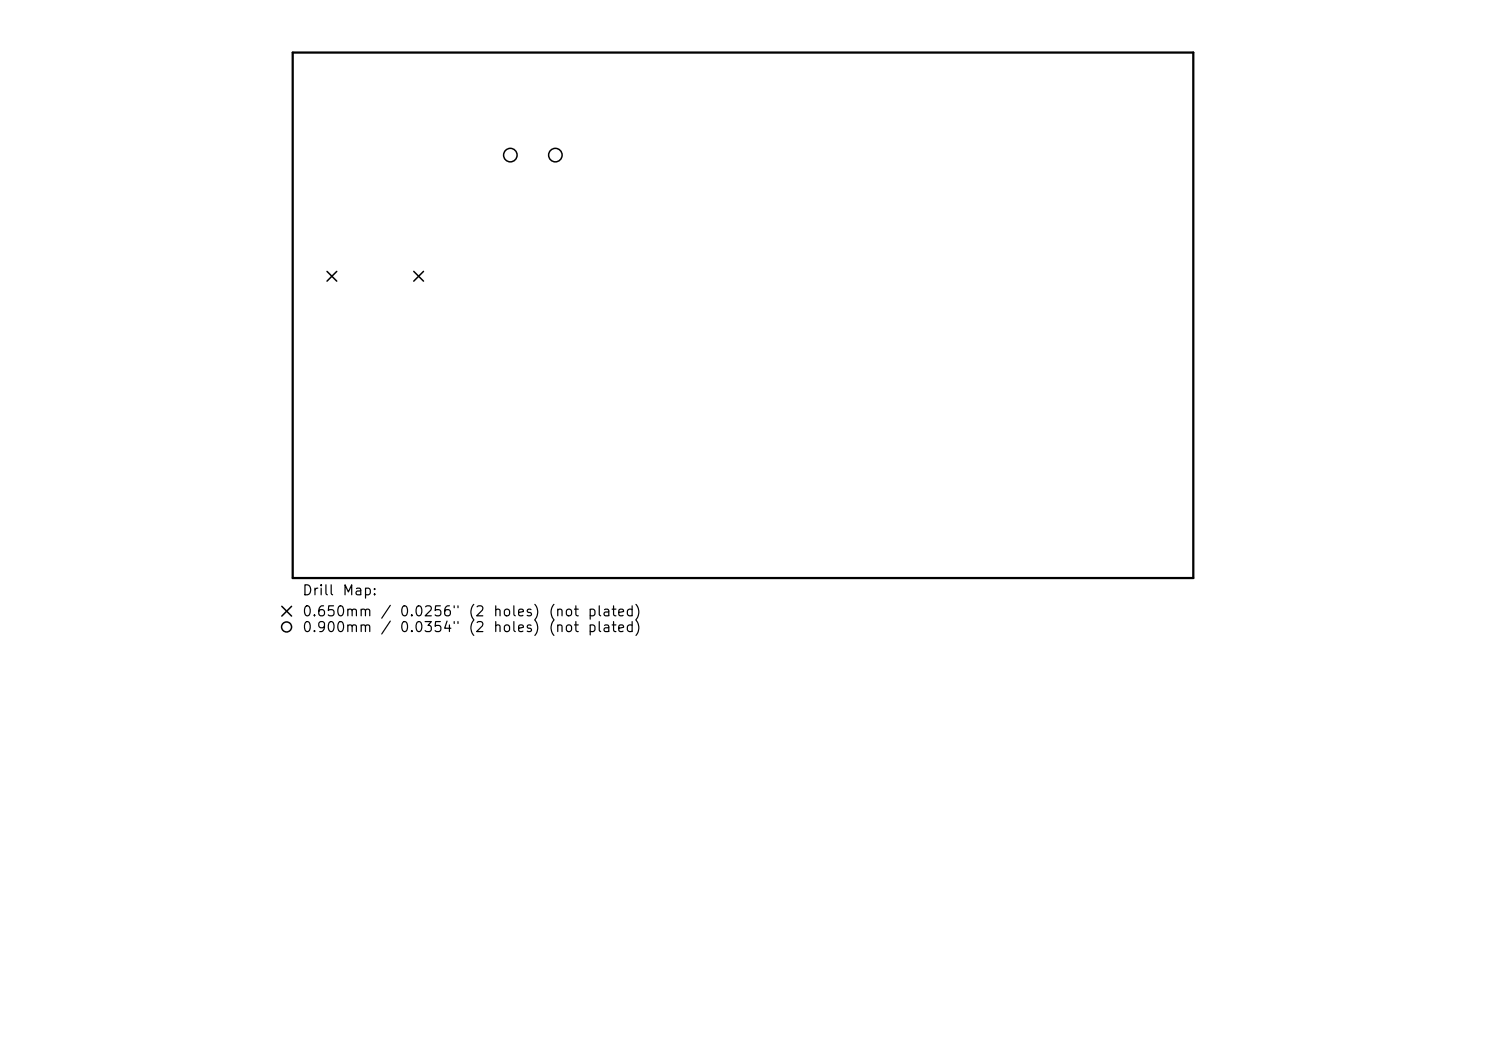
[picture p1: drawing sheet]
<svg xmlns="http://www.w3.org/2000/svg" width="297mm" height="210mm" viewBox="0 0 297 210" stroke-linecap="round" stroke-linejoin="round" font-family="sans-serif">
<defs><g id="words">
<g font-size="2">
<text x="60.3" y="119.5">Drill</text>
<text x="68.3" y="119.5">Map:</text>
<text x="60.3" y="123.7">0.650mm</text>
<text x="75.9" y="123.7">/</text>
<text x="79.7" y="123.7">0.0256&quot;</text>
<text x="93.4" y="123.7">(2</text>
<text x="98.4" y="123.7">holes)</text>
<text x="109.5" y="123.7">(not</text>
<text x="117.3" y="123.7">plated)</text>
<text x="60.3" y="126.8">0.900mm</text>
<text x="75.9" y="126.8">/</text>
<text x="79.7" y="126.8">0.0354&quot;</text>
<text x="93.4" y="126.8">(2</text>
<text x="98.4" y="126.8">holes)</text>
<text x="109.5" y="126.8">(not</text>
<text x="117.3" y="126.8">plated)</text>
</g>
</g></defs>
<path d="M58.5 10.5h180v105h-180z" fill="none" stroke="#000" stroke-width=".45"/>
<g fill="none" stroke="#000" stroke-width=".3">
<path d="M65.4 54.2l1.9 2M67.3 54.2l-1.9 2M82.7 54.2l1.9 2M84.6 54.2l-1.9 2M56.3 121.2l2 1.9M58.3 121.2l-2 1.9"/>
<circle cx="102" cy="31" r="1.35"/>
<circle cx="111" cy="31" r="1.35"/>
<circle cx="57.3" cy="125.3" r="1"/>
</g>
<use href="#words"/>
</svg>
